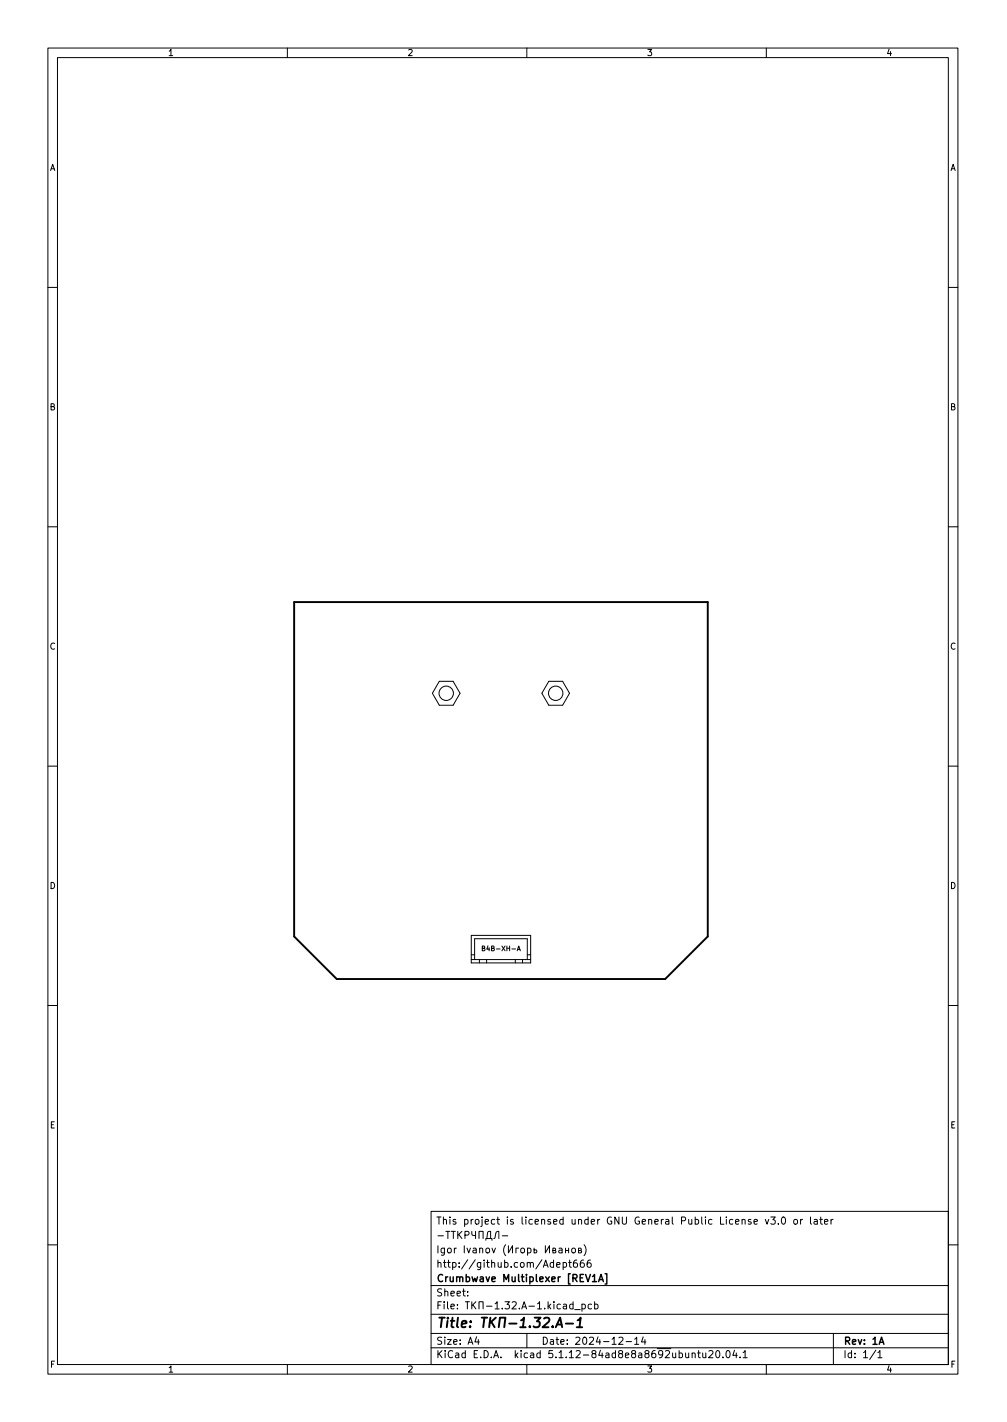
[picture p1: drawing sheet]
<svg xmlns="http://www.w3.org/2000/svg" width="210mm" height="297mm" viewBox="0 0 210 297" stroke-linecap="round" stroke-linejoin="round" font-family="sans-serif">
<defs><g id="words">
<text font-size="2.8" x="91" y="277.3">Title: -1.32.A-1</text>
<g font-size="2.1">
<text x="91" y="255.8">This project is licensed under GNU General Public License v3.0 or later</text>
<text x="91" y="261.8">Igor Ivanov ( )</text>
<text x="91" y="267.8">Crumbwave Multiplexer [REV1A]</text>
<text x="91" y="264.8">http://github.com/Adept666</text>
<text x="91" y="273.5">File: -1.32.A-1.kicad_pcb</text>
<text x="91" y="270.8">Sheet:</text>
<text x="91" y="280.9">Size: A4</text>
<text x="113" y="280.9">Date: 2024-12-14</text>
<text x="176" y="280.9">Rev: 1A</text>
<text x="91" y="283.7">KiCad E.D.A. kicad 5.1.12-84ad8e8a8692ubuntu20.04.1</text>
<text x="176" y="283.7">Id: 1/1</text>
</g>
<g font-size="1.8">
<text x="35" y="11.7">1</text>
<text x="85" y="11.7">2</text>
<text x="135" y="11.7">3</text>
<text x="185" y="11.7">4</text>
<text x="10.3" y="35.7">A</text>
<text x="198.4" y="35.7">A</text>
<text x="10.3" y="85.7">B</text>
<text x="198.4" y="85.7">B</text>
<text x="10.3" y="135.7">C</text>
<text x="198.4" y="135.7">C</text>
<text x="10.3" y="185.7">D</text>
<text x="198.4" y="185.7">D</text>
<text x="10.4" y="235.7">E</text>
<text x="198.4" y="235.7">E</text>
<text x="10.4" y="285.7">F</text>
<text x="35" y="286.7">1</text>
<text x="85" y="286.7">2</text>
<text x="135" y="286.7">3</text>
<text x="185" y="286.7">4</text>
<text x="198.5" y="285.7">F</text>
</g>
<text font-size="1.4" x="101.3" y="198.7">B4B-XH-A</text>
</g></defs>
<g fill="none" stroke="#000" stroke-width=".21">
<path d="M10 10h190v277h-190zM12 12h186v273h-186zM60 10v2M110 10v2M160 10v2M10 60h2M198 60h2M10 110h2M198 110h2M91.7 142.3h2.9l1.5 2.5-1.5 2.5h-2.9l-1.4-2.5zM114.6 142.3h2.9l1.4 2.5-1.4 2.5h-2.9l-1.5-2.5zM10 160h2"/>
<path d="M198 160h2M98.4 199.4h.7M98.4 195.4h12.4v5.7h-12.4zM100.7 198.1l.4-.1 .1-.3-.5-.1v1h.4l.2-.3-.3-.2M108 198.6l.3-1 .3 1M108.1 198.3h.4M110.1 199.4h.7M10 210h2M98.4 200.4h12.4M99.1 200.4v-4.3h11v4.3M100.1 200.4v.7M101.6 200.4v.7"/>
<path d="M107.6 200.4v.7M109.1 200.4v.7M198 210h2M90 253h108v32h-108zM91.4 258.1h1.2M93.1 257.2h.8M93.5 257.2v1.5M94.2 257.2h.9M94.7 257.2v1.5M95.6 257.2v1.5M95.8 257.9l.6 .8M96.4 257.2l-.8 .9"/>
<path d="M97.1 258l.7-.1 .1-.2v-.3l-.8-.2v1.5M98.5 257.2l.1 .7 .7 .2M99.3 257.2v1.5M100 258.7v-1.5h.9v1.5M101.4 259.1v-.4h1.3v.4M101.7 258.7l.1-1.2 .3-.3h.3v1.5M103.1 258.7l.3-.2 .1-.9a.51 .51 0 0 1 .7-.4v1.5M104.9 258.1h1.1M157.4 255.2l.8-.1-.1-.3-.4-.1-.3 .2 .1 .7h.6M159.8 254.7l.4 1 .3-1M160.9 254.2h1l-.5 .6 .4 .1v.7l-.2 .1-.7-.1M162.5 255.6v.1"/>
<path d="M163.3 254.4l.2-.2a.8 .8 0 0 1 .5 .8 .8 .8 0 0 1-.5 .7l-.2-.1-.1-.5zM165.9 254.8l.3-.1 .3 .3v.4l-.3 .3-.3-.1-.2-.2zM167.2 254.7v1M167.6 254.7l-.4 .3M169.2 254.2v1.3l.2 .2M170 254.8h.6l.1 .9M170.7 255.1h-.5l-.3 .3 .3 .3 .5-.1M171.2 254.7h.5M171.4 254.2v1.3l.3 .2M172.2 255.2l.7-.1-.1-.3-.4-.1-.2 .2v.7h.6M173.5 254.7v1M173.9 254.7l-.4 .3"/>
<path d="M10 260h2M90 278.5h108M90 274.5h108M90 268.5h108M97.7 270.6v.1M97.7 269.8v.1M99.5 279.2l-.3 1.1h.9M99.9 279.8v1M105.6 260a1.72 1.72 0 0 0 0 2.3M106.2 260.2v1.5l.8-1.5v1.5M108.3 260.7h-.6v1M108.9 260.8l.3-.1 .3 .3v.4l-.3 .3-.3-.1-.2-.2z"/>
<path d="M110 278.5v3M110.2 260.8l.4-.1 .3 .3-.2 .6h-.5M110.2 260.7v1.5M111.5 260.7v1l.5-.1v-.5h-.5M113.9 260.2v1.5l.8-1.5v1.5M114.6 272.8l.4 .6M115 272.4l-.6 .6M115.4 261.2l.5-.1v-.3l-.5-.1v1h.5l.2-.3-.3-.2M115.7 271.9v.2M115.7 272.4v1M116.2 264.2l.7-.1v-.3l-.5-.1-.2 .2 .1 .7h.6M116.7 260.8h.6l.1 .9"/>
<path d="M117 272.5l-.4-.1-.3 .3 .1 .6h.6M117.4 261.1h-.5l-.2 .3 .2 .3 .5-.1M117.6 263.8l.4-.1 .3 .3-.1 .6h-.6M117.6 263.7v1.5M117.7 272.5h.5l.1 .9M118.1 261.2h.6M118.1 260.7v1M118.3 272.8h-.5l-.2 .3 .2 .3 .5-.1M118.7 263.7h.6M118.7 260.7v1M118.9 263.2v1.3l.4 .2M119.5 260.8l.4-.1 .3 .3v.4l-.3 .3-.4-.1-.1-.2z"/>
<path d="M119.7 272.5l-.5-.1-.3 .3 .2 .6h.6M119.7 271.9v1.5M120 273.6h1.2M120.4 263.2l-.4 .1a1.01 1.01 0 0 0 0 1.4l.5-.1 .1-.5-.3-.3h-.3l-.3 .3M120.8 261.2l.5-.1v-.3l-.5-.1v1h.4l.2-.3-.2-.2M121.5 272.5l.4-.1 .3 .3-.1 .6h-.6M121.5 272.4v1.5M121.9 263.2l-.5 .1a1.01 1.01 0 0 0 0 1.4l.5-.1 .1-.5-.3-.3h-.3l-.2 .3M121.9 260a1.72 1.72 0 0 1 0 2.3M123.3 263.2l-.4 .1a1.01 1.01 0 0 0 0 1.4l.5-.1v-.5l-.2-.3h-.3l-.3 .3M123.5 272.5l-.4-.1-.3 .3 .1 .6h.6M124.2 272.5l.4-.1 .3 .3-.2 .6h-.5"/>
<path d="M124.2 271.9v1.5M129.2 279.5l.6-.2 .3 .4-.9 1.1h.9M132.5 279.7l.4-.4v1.5M134.3 279.2l-.4 1.1h1M134.7 279.8v1M174 278.5v6.5M198 260h2M60 285v2M90 281.5h108M110 285v2M130.7 280.2h1.2M132.5 280.8h.9"/>
<path d="M144.5 282.8l.2-.2 .4 .1 .1 .9M144.5 282.6v1M145.7 282.6h.5M145.9 282.1v1.3l.3 .2M146.7 282.6l.1 .9 .4 .1 .2-.1M147.4 282.6v1M148 282.3l.6-.2 .3 .4-1 1.1h1M149.6 282.3l.2-.2a.8 .8 0 0 1 .5 .8 .8 .8 0 0 1-.5 .7l-.2-.1-.2-.5zM150.9 283.5v.1M151.8 282.2l.1-.1a.8 .8 0 0 1 .6 .8 .8 .8 0 0 1-.6 .7 1 1 0 0 1-.1-1.4zM153.4 282l-.4 1.1h.9M153.7 282.6v1"/>
<path d="M154.5 283.5v.1M155.2 282.5l.4-.4v1.5M155.2 283.6h.8M160 285v2M182.9 282l-1.3 2M183.3 282.5l.4-.4v1.5M183.3 283.6h.9"/>
<circle cx="93.2" cy="144.8" r="1.5"/>
<circle cx="116" cy="144.8" r="1.5"/>
</g>
<path d="M123.7 266.6l.4-.4v1.5M123.7 267.7h.9M125 267.7l.5-1.5 .5 1.5M125.1 267.3h.7M126.3 266.1h.4v2.1h-.4M183.6 280.8l.5-1.5 .5 1.5" fill="none" stroke="#000" stroke-width=".3"/>
<path d="M61.4 125.8h86.4v69.8l-8.9 8.9h-68.6l-8.9-8.9zM111.6 275.2h1.3l-.8 .8 .5 .2-.1 .9-.3 .1h-.5l-.3-.1M113.6 275.4l.3-.2h.5l.2 .2 .1 .4-.1 .3-1.3 1.1h1.2M115.4 277.1v.1M116 277.2l1-2 .4 2M116.3 276.7h1M118.1 276.5h1.6M120.4 277.2h1.2M120.6 275.8l.6-.6-.2 2" fill="none" stroke="#000" stroke-width=".4"/>
<use href="#words"/>
</svg>
